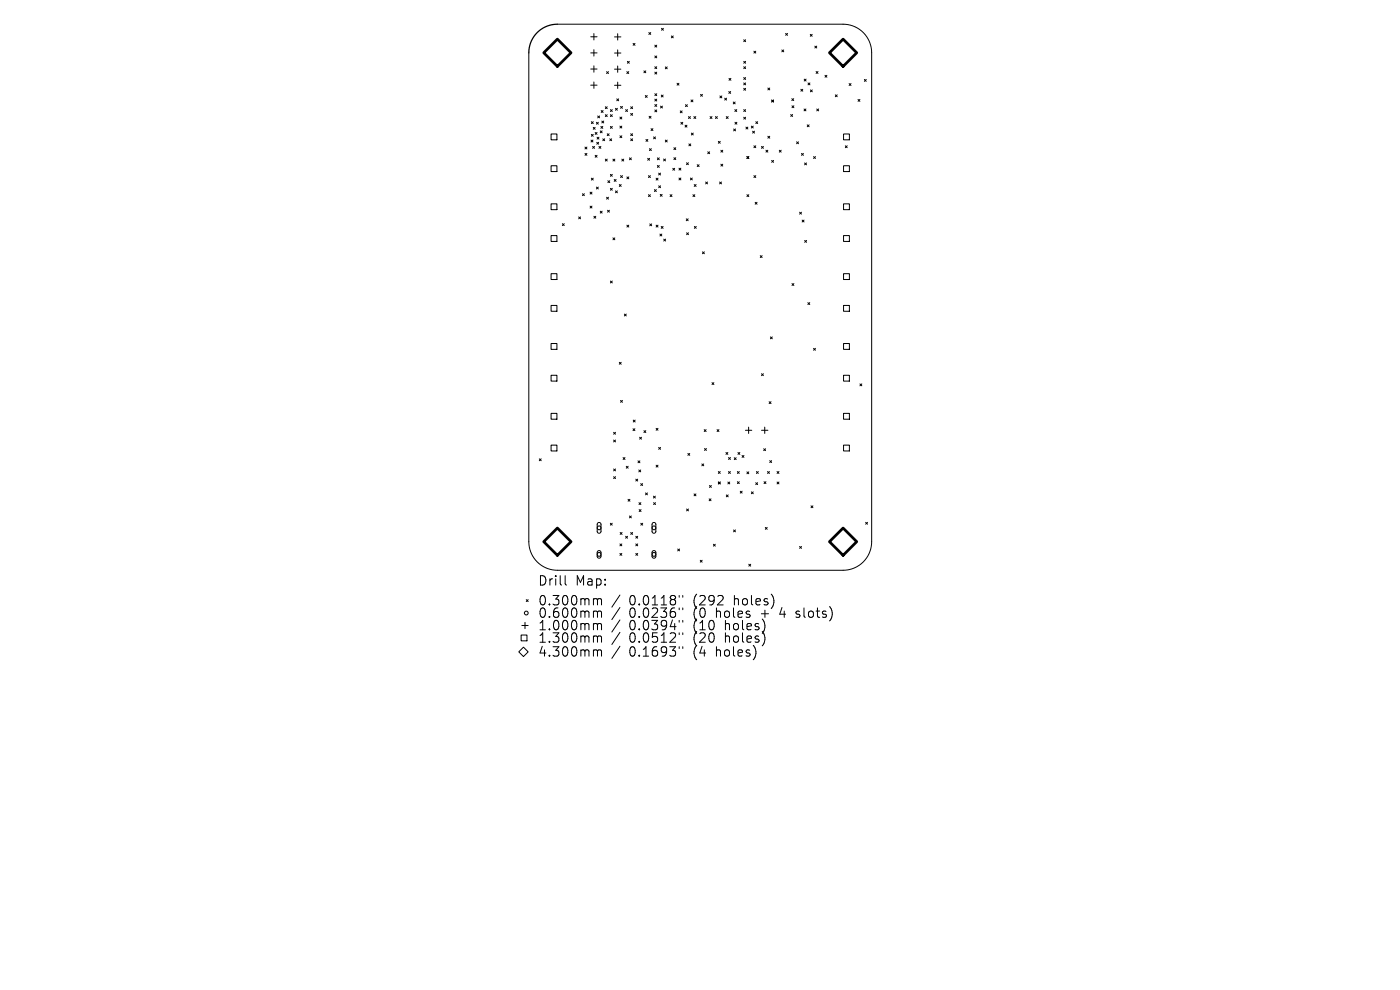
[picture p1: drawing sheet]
<svg xmlns="http://www.w3.org/2000/svg" width="297mm" height="210mm" viewBox="0 0 297 210" stroke-linecap="round" stroke-linejoin="round" font-family="sans-serif">
<defs><g id="words">
<g font-size="2.8">
<text x="114" y="124.5">Drill</text>
<text x="122.1" y="124.5">Map:</text>
<text x="114" y="128.7">0.300mm</text>
<text x="114" y="131.3">0.600mm</text>
<text x="133.5" y="128.7">0.0118&quot;</text>
<text x="133.5" y="131.3">0.0236&quot;</text>
<text x="147.2" y="128.7">(292</text>
<text x="147.2" y="131.3">(0</text>
<text x="152.2" y="131.3">holes</text>
<text x="156" y="128.7">holes)</text>
<text x="161.9" y="131.3">+</text>
<text x="166.1" y="131.3">4</text>
<text x="169.7" y="131.3">slots)</text>
<text x="114" y="134">1.000mm</text>
<text x="114" y="136.6">1.300mm</text>
<text x="133.5" y="134">0.0394&quot;</text>
<text x="133.5" y="136.6">0.0512&quot;</text>
<text x="147.2" y="134">(10</text>
<text x="147.2" y="136.6">(20</text>
<text x="154.1" y="134">holes)</text>
<text x="154.1" y="136.6">holes)</text>
<text x="114" y="139.6">4.300mm</text>
<text x="133.5" y="139.6">0.1693&quot;</text>
<text x="147.2" y="139.6">(4</text>
<text x="152.2" y="139.6">holes)</text>
</g>
</g></defs>
<g fill="none" stroke="#000" stroke-width=".21">
<path d="M118.2 5.1h60.7a6.1 6.1 0 0 1 6 6.1v103.7a6.1 6.1 0 0 1-6 6.1h-60.7a6.1 6.1 0 0 1-6-6.1v-103.7M125.3 7.8h1.4M125.3 11.2h1.4M125.3 14.6h1.4M125.3 18.1h1.4M126 7.1v1.4M126 10.5v1.4M126 14v1.3M126 17.4v1.3M128.7 15.2l.4 .4M129.1 15.2l-.4 .4M130.4 11.2h1.3"/>
<path d="M130.4 18.1h1.3M130.4 7.8h1.3M130.4 14.7h1.3M131 7.2v1.3M131 10.6v1.3M131 14v1.3M131 17.4v1.4M133 15.2l.4 .4M133.1 13l.4 .4M133.4 15.2l-.4 .4M133.5 13l-.4 .4M134.3 9.2l.4 .4"/>
<path d="M134.7 9.2l-.4 .4M136.6 15l.4 .4M137 15l-.4 .4M137.6 6.9l.5 .4M138.1 6.9l-.5 .4M138.9 9.6l.4 .4M138.9 11.9l.4 .4M138.9 14.2l.4 .4M138.9 15.3l.4 .4M138.9 19.9l.4 .4M139.3 19.9l-.4 .4M139.3 15.3l-.4 .4"/>
<path d="M139.3 9.6l-.4 .4M139.3 11.9l-.4 .4M139.3 14.2l-.4 .4M140.3 6l.4 .4M140.7 6l-.4 .4M141.1 14.2l.4 .4M141.5 14.2l-.4 .4M142.4 7.6l.4 .4M142.8 7.6l-.4 .4M143.6 17.7l.4 .4M144 17.7l-.4 .4M154.6 19.4l.4 .4"/>
<path d="M154.7 16.6l.4 .4M155 19.4l-.4 .4M155.1 16.6l-.4 .4M157.8 8.4l.4 .4M157.8 13l.4 .4M157.8 14.2l.4 .4M157.8 16.4l.4 .5M157.8 17.6l.4 .4M157.8 18.7l.4 .4M158.2 8.4l-.4 .4M158.2 16.4l-.4 .5M158.2 13l-.4 .4"/>
<path d="M158.2 14.2l-.4 .4M158.2 17.6l-.4 .4M158.2 18.7l-.4 .4M159.9 10.9l.4 .4M160.3 10.9l-.4 .4M162.9 18.7l.4 .4M163.3 18.7l-.4 .4M165.9 10.6l.4 .4M166.3 10.6l-.4 .4M166.7 7.1l.4 .4M167.1 7.1l-.4 .4M169.9 18.9l.4 .4"/>
<path d="M170.3 18.9l-.4 .4M170.6 16.8l.4 .4M171 16.8l-.4 .4M171.4 17.6l.4 .4M171.8 17.6l-.4 .4M171.9 7.3l.4 .4M171.9 19.1l.4 .4M172.3 7.3l-.4 .4M172.3 19.1l-.4 .4M172.9 9.8l.4 .4M173.1 15.2l.4 .4M173.3 9.8l-.4 .4"/>
<path d="M173.5 15.2l-.4 .4M175 16l.4 .4M175.4 16l-.4 .4M180.1 17.7l.4 .4M180.5 17.7l-.4 .4M183.4 16.9l.4 .4M183.8 16.9l-.4 .4M116.9 28.4h1.2v1.3h-1.2zM116.9 35.2h1.2v1.2h-1.2zM124.1 31.2l.4 .4M124.1 32.5l.4 .4M124.5 31.2l-.4 .4"/>
<path d="M124.5 32.5l-.4 .4M125.4 29.7l.4 .4M125.5 25.8l.4 .4M125.5 28.5l.4 .4M125.5 37.8l.4 .4M125.7 31.1l.4 .4M125.8 29.7l-.4 .4M125.9 25.8l-.4 .4M125.9 28.5l-.4 .4M125.9 37.8l-.4 .4M125.9 27l.4 .4M126.1 31.1l-.4 .4"/>
<path d="M126.3 27l-.4 .4M126.3 28.1l.4 .4M126.3 32.9l.4 .5M126.5 25.9l.4 .4M126.5 39.7l.4 .4M126.6 30.2l.4 .4M126.7 28.1l-.4 .4M126.7 32.9l-.4 .5M126.7 29.1l.4 .4M126.8 24.6l.4 .4M126.9 25.9l-.4 .4M126.9 39.7l-.4 .4"/>
<path d="M127 30.2l-.4 .4M127.1 29.1l-.4 .4M127.1 31.1l.4 .4M127.2 24.6l-.4 .4M127.3 27.8l.4 .4M127.5 31.1l-.4 .4M127.5 26.8l.4 .4M127.5 23.5l.4 .4M127.7 25.7l.4 .4M127.7 27.8l-.4 .4M127.9 26.8l-.4 .4M127.9 29.4l.4 .5"/>
<path d="M127.9 23.5l-.4 .4M128.1 25.7l-.4 .4M128.3 29.4l-.4 .5M128.4 33.8l.4 .4M128.4 24.3l.4 .4M128.4 22.6l.4 .4M128.8 22.6l-.4 .4M128.8 24.3l-.4 .4M128.8 33.8l-.4 .4M128.8 28.4l.4 .4M129 38.3l.4 .4M129.2 28.4l-.4 .4"/>
<path d="M129.4 38.3l-.4 .4M129.4 29.4l.4 .5M129.5 23.3l.4 .4M129.5 24.3l.4 .4M129.5 26.8l.4 .4M129.5 37l.4 .4M129.5 40l.4 .4M129.8 29.4l-.4 .5M129.9 23.3l-.4 .4M129.9 24.3l-.4 .4M129.9 26.8l-.4 .4M129.9 37l-.4 .4"/>
<path d="M129.9 40l-.4 .4M130 33.8l.4 .4M130.3 38.1l.4 .4M130.4 33.8l-.4 .4M130.6 23l.4 .4M130.7 38.1l-.4 .4M130.8 21l.4 .4M131 23l-.4 .4M131.2 21l-.4 .4M131.4 39.1l.4 .4M131.5 28.8l.4 .4M131.5 24.8l.4 .4"/>
<path d="M131.5 26.8l.4 .4M131.6 22.6l.5 .4M131.6 37.3l.5 .4M131.8 39.1l-.4 .4M131.9 33.8l.4 .4M131.9 24.8l-.4 .4M131.9 26.8l-.4 .4M131.9 28.8l-.4 .4M132.1 37.3l-.5 .4M132.1 22.6l-.5 .4M132.3 33.8l-.4 .4M132.7 23.3l.4 .4"/>
<path d="M133 37.5l.4 .4M133.1 23.3l-.4 .4M133.4 37.5l-.4 .4M133.5 33.5l.4 .4M133.8 22.6l.4 .4M133.8 24.1l.4 .4M133.8 28.4l.4 .4M133.8 29.4l.4 .5M133.9 33.5l-.4 .4M134.2 29.4l-.4 .5M134.2 28.4l-.4 .4M134.2 22.6l-.4 .4"/>
<path d="M134.2 24.1l-.4 .4M136.9 20.3l.4 .4M137 29.6l.4 .4M137.3 20.3l-.4 .4M137.4 33.6l.4 .4M137.4 29.6l-.4 .4M137.6 37.3l.4 .4M137.7 24.7l.4 .4M137.8 31.5l.4 .4M137.8 33.6l-.4 .4M138 37.3l-.4 .4M138.1 24.7l-.4 .4"/>
<path d="M138.1 27.3l.4 .4M138.2 31.5l-.4 .4M138.5 27.3l-.4 .4M138.7 29l.4 .4M138.9 21l.4 .4M138.9 22.2l.4 .4M138.9 23.3l.4 .4M139.1 29l-.4 .4M139.2 37.8l.4 .4M139.3 21l-.4 .4M139.3 22.2l-.4 .4M139.3 23.3l-.4 .4"/>
<path d="M139.5 35.1l.4 .4M139.5 33.5l.4 .4M139.6 37.8l-.4 .4M139.7 39.4l.4 .4M139.7 36.7l.4 .4M139.9 33.5l-.4 .4M139.9 35.1l-.4 .4M140.1 22.5l.4 .4M140.1 36.7l-.4 .4M140.1 39.4l-.4 .4M140.3 20.2l.4 .4M140.5 22.5l-.4 .4"/>
<path d="M140.7 20.2l-.4 .4M140.8 33.7l.4 .4M141.1 29.7l.4 .4M141.2 33.7l-.4 .4M141.5 29.7l-.4 .4M142.7 35.7l.4 .4M143 33.5l.4 .4M143 31.3l.4 .4M143.1 35.7l-.4 .4M143.4 33.5l-.4 .4M143.4 31.3l-.4 .4M144 37.8l.4 .4"/>
<path d="M144 35.7l.4 .4M144.3 23.5l.4 .4M144.4 35.7l-.4 .4M144.4 37.8l-.4 .4M144.4 25.9l.4 .4M144.7 23.5l-.4 .4M144.8 25.9l-.4 .4M145.3 26.6l.4 .4M145.4 22.2l.4 .4M145.6 34.5l.4 .4M145.7 26.6l-.4 .4M145.8 22.2l-.4 .4"/>
<path d="M146 34.5l-.4 .4M146.1 24.7l.4 .4M146.1 30.5l.4 .4M146.5 24.7l-.4 .4M146.5 37.8l.4 .4M146.5 30.5l-.4 .4M146.6 21.2l.4 .4M146.7 28.2l.4 .4M146.9 37.8l-.4 .4M147 21.2l-.4 .4M147.1 28.2l-.4 .4M147.2 24.7l.4 .4"/>
<path d="M147.3 39.1l.4 .4M147.6 24.7l-.4 .4M147.7 39.1l-.4 .4M147.9 34.9l.4 .4M148.3 34.9l-.4 .4M148.6 20l.4 .4M149 20l-.4 .4M149.7 38.6l.4 .4M150.1 38.6l-.4 .4M150.1 32.2l.5 .4M150.6 32.2l-.5 .4M150.6 24.7l.4 .4"/>
<path d="M151 24.7l-.4 .4M151.8 24.7l.4 .4M152.2 24.7l-.4 .4M152.4 30l.4 .4M152.7 38.6l.4 .4M152.7 20.4l.4 .4M152.8 30l-.4 .4M152.9 31.9l.4 .4M152.9 34.8l.4 .4M153.1 38.6l-.4 .4M153.1 20.4l-.4 .4M153.3 31.9l-.4 .4"/>
<path d="M153.3 34.8l-.4 .4M153.7 20.8l.4 .4M154.1 24.7l.4 .4M154.1 20.8l-.4 .4M154.5 24.7l-.4 .4M155.6 21.6l.4 .4M155.6 27.4l.4 .4M155.9 23.3l.4 .4M155.9 25.9l.4 .4M156 21.6l-.4 .4M156 27.4l-.4 .4M156.3 23.3l-.4 .4"/>
<path d="M156.3 25.9l-.4 .4M157.8 24.9l.4 .4M157.8 23.3l.4 .4M158.2 23.3l-.4 .4M158.2 24.9l-.4 .4M158.2 27l.5 .4M158.5 33.2l.4 .4M158.7 27l-.5 .4M158.9 33.2l-.4 .4M159.4 26.8l.4 .4M159.7 27.8l.4 .4M159.8 26.8l-.4 .4"/>
<path d="M159.9 30.9l.4 .4M159.9 37.3l.4 .4M160.1 27.8l-.4 .4M160.3 25.8l.4 .4M160.3 30.9l-.4 .4M160.3 37.3l-.4 .4M160.7 25.8l-.4 .4M161.5 31.1l.5 .4M162 31.1l-.5 .4M162.5 31.9l.4 .4M162.9 31.9l-.4 .4M162.9 28.9l.4 .4"/>
<path d="M163.3 28.9l-.4 .4M163.7 34l.4 .4M163.7 21.2l.4 .4M164.1 34l-.4 .4M164.1 21.2l-.4 .4M165.3 31.9l.4 .4M165.7 31.9l-.4 .4M167.7 24.3l.4 .4M168 20.9l.4 .4M168 22.4l.4 .4M168.1 24.3l-.4 .4M168.4 20.9l-.4 .4"/>
<path d="M168.4 22.4l-.4 .4M169 30.1l.4 .4M169.4 30.1l-.4 .4M170 32.5l.4 .4M170.4 32.5l-.4 .4M170.6 23.1l.4 .4M170.7 34.6l.4 .4M171 23.1l-.4 .4M171.1 34.6l-.4 .4M171.2 26.5l.5 .4M171.7 26.5l-.5 .4M172.6 33.2l.4 .4"/>
<path d="M173 33.2l-.4 .4M173.3 23.1l.4 .4M173.7 23.1l-.4 .4M177.2 20.1l.4 .4M177.6 20.1l-.4 .4M179 28.4h1.2v1.3h-1.2zM179 35.2h1.2v1.2h-1.2zM179.3 30.9l.4 .4M179.7 30.9l-.4 .4M182 21.1l.4 .4M182.4 21.1l-.4 .4M116.9 43.2h1.2v1.3h-1.2z"/>
<path d="M116.9 50h1.2v1.2h-1.2zM116.9 58.1h1.2v1.2h-1.2zM119.3 47.4l.4 .5M119.7 47.4l-.4 .5M122.8 46l.4 .4M123.2 46l-.4 .4M123.6 41.1l.4 .4M124 41.1l-.4 .4M125.2 40.8l.4 .4M125.2 43.7l.4 .4M125.6 40.8l-.4 .4M125.6 43.7l-.4 .4"/>
<path d="M126 45.9l.4 .4M126.4 45.9l-.4 .4M127.3 44.8l.4 .4M127.7 44.8l-.4 .4M128.7 41.8l.4 .4M128.9 44.6l.4 .4M129.1 41.8l-.4 .4M129.3 44.6l-.4 .4M129.5 59.6l.4 .4M129.9 59.6l-.4 .4M130 50.5l.4 .4M130.4 50.5l-.4 .4"/>
<path d="M130.6 40.5l.4 .4M131 40.5l-.4 .4M133 47.8l.4 .4M133.4 47.8l-.4 .4M137.6 41.3l.4 .4M137.8 47.5l.4 .4M138 41.3l-.4 .4M138.2 47.5l-.4 .4M138.8 40.2l.4 .4M139.2 47.8l.4 .4M139.2 40.2l-.4 .4M139.6 47.8l-.4 .4"/>
<path d="M140 49.7l.4 .4M140.1 41.2l.4 .4M140.3 48l.4 .4M140.4 49.7l-.4 .4M140.5 41.2l-.4 .4M140.7 48l-.4 .4M140.8 50.7l.4 .4M141.2 50.7l-.4 .4M142.2 41.3l.4 .4M142.6 41.3l-.4 .4M145.6 46.4l.4 .4M145.7 49.4l.4 .4"/>
<path d="M146 46.4l-.4 .4M146.1 49.4l-.4 .4M147 41.3l.4 .4M147.3 48l.4 .4M147.4 41.3l-.4 .4M147.7 48l-.4 .4M149 53.4l.4 .4M149.4 53.4l-.4 .4M158.5 41.3l.4 .4M158.9 41.3l-.4 .4M160.2 42.9l.4 .4M160.6 42.9l-.4 .4"/>
<path d="M161.3 54.2l.4 .4M161.7 54.2l-.4 .4M169.6 45l.4 .4M170 45l-.4 .4M170.2 46.7l.4 .4M170.6 46.7l-.4 .4M170.7 51l.4 .4M171.1 51l-.4 .4M179 43.2h1.2v1.3h-1.2zM179 50h1.2v1.2h-1.2zM179 58.1h1.2v1.2h-1.2zM116.9 64.8h1.2v1.2h-1.2z"/>
<path d="M116.9 72.9h1.2v1.2h-1.2zM116.9 79.6h1.2v1.2h-1.2zM131.4 76.9l.4 .4M131.8 76.9l-.4 .4M132.5 66.6l.4 .4M132.9 66.6l-.4 .4M161.5 79.3l.5 .4M162 79.3l-.5 .4M163.4 71.5l.4 .4M163.8 71.5l-.4 .4M168 60.2l.4 .4M168.4 60.2l-.4 .4"/>
<path d="M171.4 64.2l.4 .4M171.8 64.2l-.4 .4M172.6 73.9l.4 .4M173 73.9l-.4 .4M179 64.8h1.2v1.2h-1.2zM179 72.9h1.2v1.2h-1.2zM179 79.6h1.2v1.2h-1.2zM114.4 97.3l.4 .4M114.8 97.3l-.4 .4M116.9 87.7h1.2v1.2h-1.2zM116.9 94.4h1.2v1.3h-1.2zM130.2 91.7l.4 .4"/>
<path d="M130.2 93.3l.4 .4M130.2 99.5l.4 .4M130.6 91.7l-.4 .4M130.6 93.3l-.4 .4M130.6 99.5l-.4 .4M131.6 84.9l.5 .4M132.1 84.9l-.5 .4M132.2 97.1l.4 .4M132.6 97.1l-.4 .4M132.9 98.9l.4 .4M133.3 98.9l-.4 .4M134.3 90.9l.4 .5"/>
<path d="M134.3 89.1l.4 .4M134.7 90.9l-.4 .5M134.7 89.1l-.4 .4M135.3 97.8l.5 .4M135.5 99.7l.4 .4M135.7 92.8l.4 .4M135.8 97.8l-.5 .4M135.9 99.7l-.4 .4M136.1 92.8l-.4 .4M136.6 91.4l.4 .4M137 91.4l-.4 .4M139.2 90.9l.4 .4"/>
<path d="M139.2 98.7l.4 .4M139.6 90.9l-.4 .4M139.6 98.7l-.4 .4M139.7 94.9l.4 .4M140.1 94.9l-.4 .4M145.9 96.2l.4 .4M146.3 96.2l-.4 .4M148.9 98.4l.4 .4M149.3 98.4l-.4 .4M149.4 91.1l.4 .4M149.5 95.1l.4 .4M149.8 91.1l-.4 .4"/>
<path d="M149.9 95.1l-.4 .4M151 81.2l.4 .4M151.4 81.2l-.4 .4M152.1 91.1l.4 .4M152.5 91.1l-.4 .4M154 96l.4 .4M154.4 96l-.4 .4M154.6 97.1l.4 .4M155 97.1l-.4 .4M155.8 97.1l.4 .4M156.2 97.1l-.4 .4M156.6 96l.4 .4"/>
<path d="M157 96l-.4 .4M157.4 96.6l.4 .4M157.8 96.6l-.4 .4M158.1 91.3h1.4M158.8 90.6v1.4M161.6 91.3h1.3M162 95.2l.4 .4M162.2 90.6v1.4M162.4 95.2l-.4 .4M163.2 85.2l.4 .4M163.3 97.7l.4 .4M163.6 85.2l-.4 .4"/>
<path d="M163.7 97.7l-.4 .4M179 87.7h1.2v1.2h-1.2zM179 94.4h1.2v1.3h-1.2zM182.4 81.4l.4 .4M182.8 81.4l-.4 .4M126.8 110.9l.4-.1 .3 .4v1.6l-.3 .3-.3-.1-.2-.2zM126.8 116.9l.4-.1 .3 .3v1l-.3 .3h-.3l-.2-.3zM129.5 111l.4 .4M129.9 111l-.4 .4M130.2 101.1l.4 .4M130.6 101.1l-.4 .4M131.5 115.4l.4 .4"/>
<path d="M131.5 117.4l.4 .4M131.6 113l.4 .4M131.9 115.4l-.4 .4M131.9 117.4l-.4 .4M132 113l-.4 .4M132.7 113.8l.4 .4M133.1 113.8l-.4 .4M133.2 105.9l.4 .4M133.5 109.5l.4 .4M133.6 105.9l-.4 .4M133.8 113l.4 .4M133.9 109.5l-.4 .4"/>
<path d="M134.2 113l-.4 .4M134.9 101.6l.4 .4M134.9 113.8l.4 .4M134.9 115.4l.4 .4M134.9 117.4l.4 .4M135.3 101.6l-.4 .4M135.3 113.8l-.4 .4M135.3 115.4l-.4 .4M135.3 117.4l-.4 .4M135.6 106.6l.4 .4M135.6 108.1l.4 .4M135.9 102.6l.4 .4"/>
<path d="M135.9 111l.4 .4M136 106.6l-.4 .4M136 108.1l-.4 .4M136.3 102.6l-.4 .4M136.3 111l-.4 .4M136.9 104.6l.4 .4M137.3 104.6l-.4 .4M138.4 110.9l.4-.1 .3 .4v1.6l-.3 .3-.3-.1-.2-.2zM138.4 116.9l.4-.1 .3 .3v1l-.3 .3h-.3l-.2-.3zM138.6 105.2l.4 .5M138.7 106.6l.4 .4M139 105.2l-.4 .5"/>
<path d="M139.1 106.6l-.4 .4M143.8 116.5l.4 .4M144.2 116.5l-.4 .4M145.7 108l.4 .4M146.1 108l-.4 .4M147.2 104.8l.4 .4M147.6 104.8l-.4 .4M148.6 118.8l.4 .5M149 118.8l-.4 .5M150.4 105.8l.4 .4M150.5 103l.4 .4M150.8 105.8l-.4 .4"/>
<path d="M150.9 103l-.4 .4M151.3 115.4l.5 .5M151.8 115.4l-.5 .5M152.4 100l.4 .4M152.4 102.2l.4 .5M152.8 100l-.4 .4M152.8 102.2l-.4 .5M154.1 105l.4 .4M154.4 102.2l.4 .5M154.5 105l-.4 .4M154.5 100l.4 .4M154.8 102.2l-.4 .5"/>
<path d="M154.9 100l-.4 .4M155.6 112.4l.4 .4M156 112.4l-.4 .4M156.4 100l.4 .4M156.4 102.2l.4 .4M156.8 100l-.4 .4M156.8 102.2l-.4 .4M157 104.2l.4 .4M157.4 104.2l-.4 .4M158.5 100.1l.4 .4M158.9 100.1l-.4 .4M158.9 119.7l.4 .4"/>
<path d="M159.3 119.7l-.4 .4M159.4 104.3l.4 .4M159.8 104.3l-.4 .4M160.3 102.4l.4 .4M160.5 100l.4 .4M160.7 102.4l-.4 .4M160.9 100l-.4 .4M162.1 102.2l.4 .4M162.4 111.9l.4 .4M162.5 102.2l-.4 .4M162.8 111.9l-.4 .4M162.8 100l.4 .4"/>
<path d="M163.2 100l-.4 .4M164.8 100l.5 .4M164.8 102.2l.5 .5M165.3 100l-.5 .4M165.3 102.2l-.5 .5M169.6 115.9l.4 .4M170 115.9l-.4 .4M172.1 107.3l.4 .4M172.5 107.3l-.4 .4M183.6 110.8l.4 .4M184 110.8l-.4 .4M110.6 134.7h1.2v1.2h-1.2z"/>
<path d="M110.7 132.7h1.3M111 137.3l1 1-1 1-1-1zM111.4 132v1.4M111.6 127.2l.4 .4M112 127.2l-.4 .4M119.9 122.1v1.7l.3 .3M126.2 127h.3l.3 .3M126.2 129.6l.5 .1 .1 .2M126.2 132.3h.3l.3 .3M126.2 134.9l.5 .1 .1 .2M126.2 137.9l.5 .1 .1 .1M126.8 127.3l.2-.3 .5 .1 .1 1.2"/>
<path d="M126.8 127.3v1M126.8 129.9v1.1M126.8 132.6v1M126.8 135.2v1M126.8 138.1v1.1M126.8 129.9l.2-.3 .5 .1 .1 1.3M126.8 132.6l.2-.3 .5 .1 .1 1.2M126.8 135.2l.2-.3 .5 .1 .1 1.2M126.8 138.1l.2-.2 .5 .1 .1 1.2M131.5 126.2l-1.7 2.6M131.5 128.9l-1.7 2.5M131.5 131.5l-1.7 2.6"/>
<path d="M131.5 134.1l-1.7 2.6M131.5 137.1l-1.7 2.6M144.1 126.3v.4M144.1 129v.3M144.1 131.6v.4M144.1 134.2v.4M144.1 137.2v.4M144.8 126.3v.4M144.8 129v.3M144.8 131.6v.4M144.8 134.2v.4M144.8 137.2v.4"/>
<path d="M168.8 130.9l.2 .1M168.9 129.7v.5"/>
<circle cx="127.1" cy="112" r=".4"/>
<circle cx="127.1" cy="117.6" r=".4"/>
<circle cx="138.7" cy="112" r=".4"/>
<circle cx="138.7" cy="117.6" r=".4"/>
<circle cx="111.6" cy="130" r=".4"/>
</g>
<path d="M118.2 5.1a6.1 6.1 0 0 0-6 6.1" fill="none" stroke="#000" stroke-width=".27"/>
<path d="M115.3 11.2l2.9-2.9 2.9 2.9-2.9 2.9zM176 11.2l2.9-2.9 2.9 2.9-2.9 2.9zM115.3 114.9l2.9-2.9 2.9 2.9-2.9 2.9zM176 114.9l2.9-2.9 2.9 2.9-2.9 2.9z" fill="none" stroke="#000" stroke-width=".58"/>
<use href="#words"/>
</svg>
